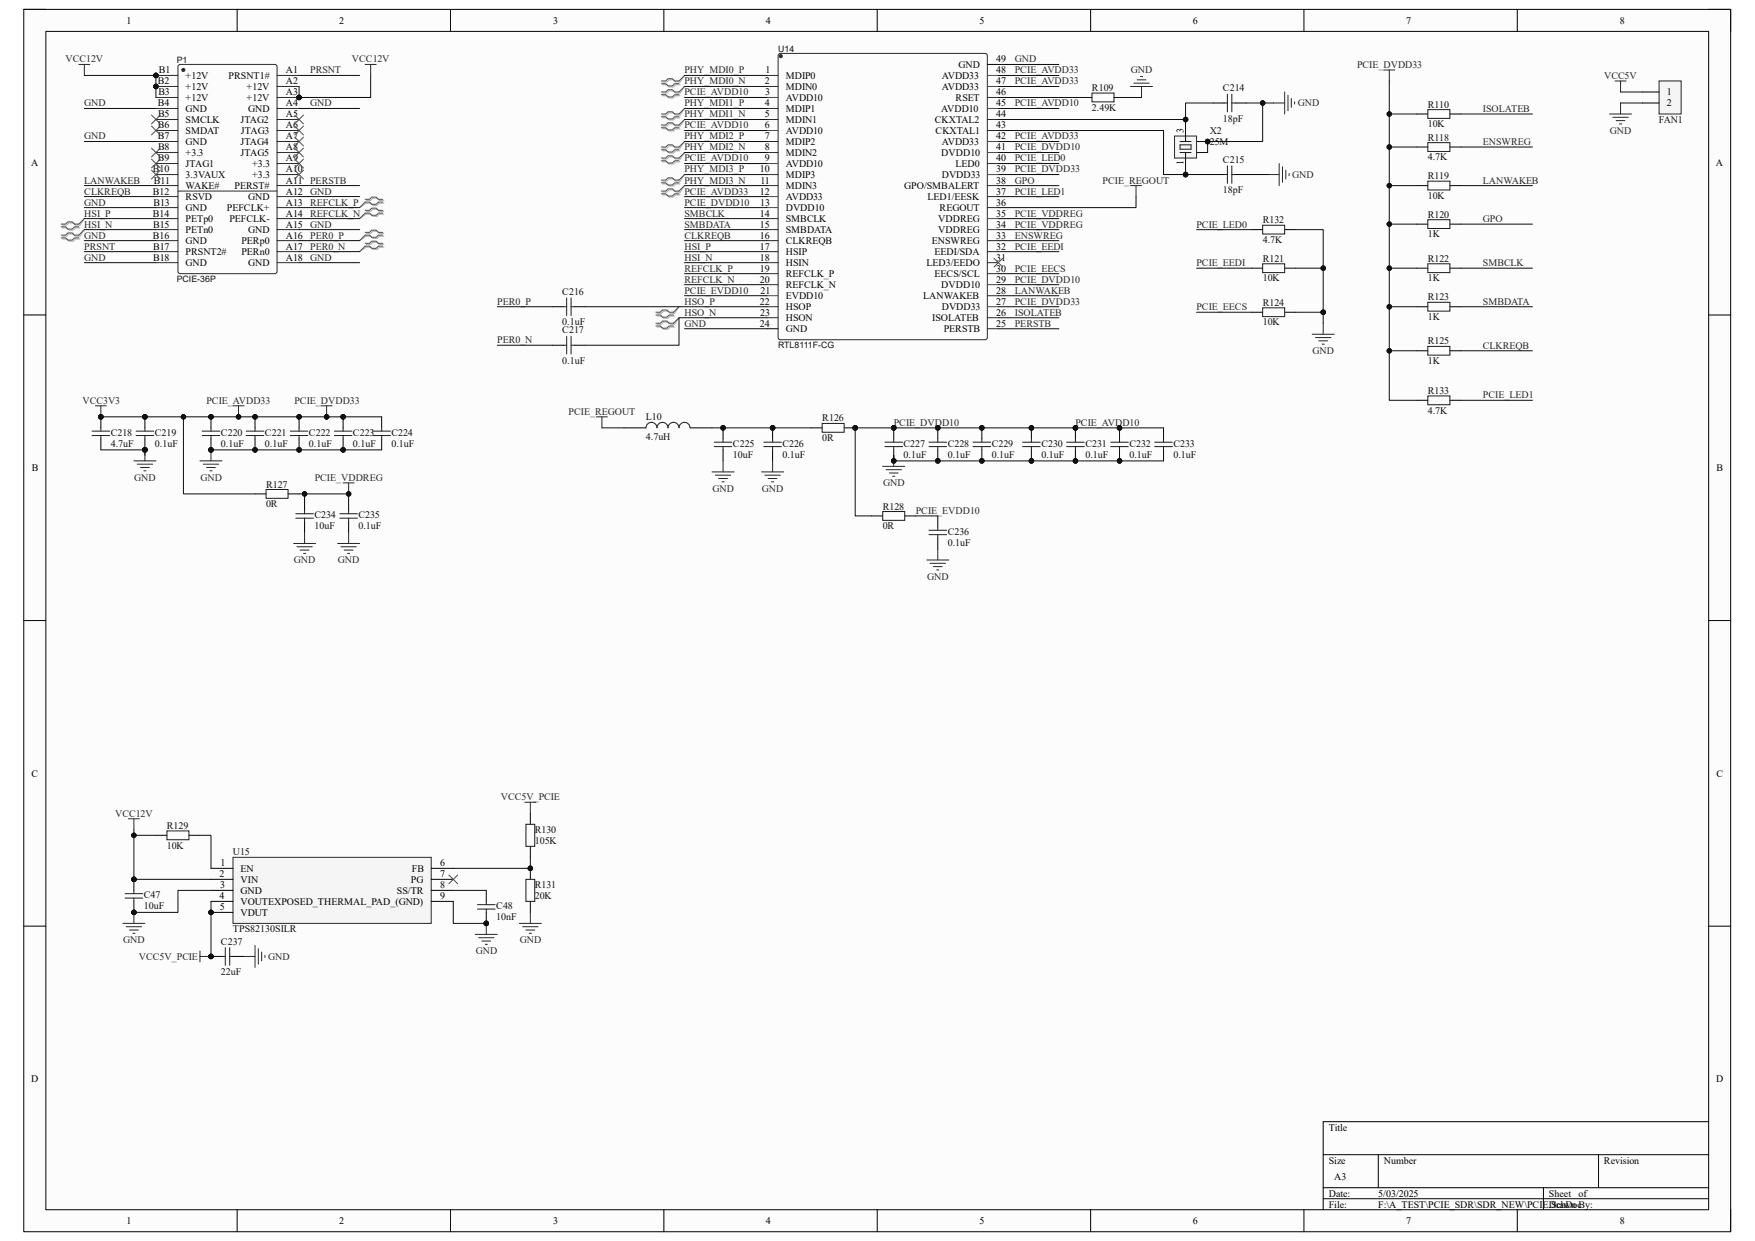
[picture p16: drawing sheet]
<svg xmlns="http://www.w3.org/2000/svg" width="297mm" height="210mm" viewBox="0 0 297 210" stroke-linecap="round" stroke-linejoin="round" font-family="sans-serif">
<defs><g id="words">
<g font-size="1.7">
<text x="21.4" y="4">1</text>
<text x="57.4" y="4">2</text>
<text x="93.6" y="4">3</text>
<text x="129.6" y="4">4</text>
<text x="165.8" y="4">5</text>
<text x="201.8" y="4">6</text>
<text x="238" y="4">7</text>
<text x="274.1" y="4">8</text>
<text x="162.2" y="11.5">GND</text>
<text x="168.6" y="10.5">49</text>
<text x="26.7" y="14.3">B2</text>
<text x="26.7" y="18">B4</text>
<text x="26.8" y="16.1">B3</text>
<text x="26.9" y="12.4">B1</text>
<text x="31.4" y="13.3">+12V</text>
<text x="31.4" y="15.2">+12V</text>
<text x="31.4" y="17.1">+12V</text>
<text x="38.7" y="13.3">PRSNT1#</text>
<text x="41.7" y="17.1">+12V</text>
<text x="41.7" y="15.2">+12V</text>
<text x="48.4" y="18">A4</text>
<text x="48.4" y="16.1">A3</text>
<text x="48.4" y="14.3">A2</text>
<text x="48.4" y="12.4">A1</text>
<text x="129.4" y="14.3">2</text>
<text x="129.4" y="18">4</text>
<text x="129.5" y="16.1">3</text>
<text x="129.5" y="12.4">1</text>
<text x="133" y="13.3">MDIP0</text>
<text x="133" y="15.2">MDIN0</text>
<text x="133" y="17.1">AVDD10</text>
<text x="159.4" y="15.2">AVDD33</text>
<text x="159.4" y="13.3">AVDD33</text>
<text x="161.7" y="17.1">RSET</text>
<text x="168.6" y="18">45</text>
<text x="168.6" y="16.1">46</text>
<text x="168.6" y="14.3">47</text>
<text x="168.6" y="12.4">48</text>
<text x="282.1" y="16.1">1</text>
<text x="282.1" y="18">2</text>
<text x="26.7" y="21.7">B6</text>
<text x="26.7" y="23.6">B7</text>
<text x="26.8" y="19.9">B5</text>
<text x="31.4" y="18.9">GND</text>
<text x="31.4" y="20.8">SMCLK</text>
<text x="31.4" y="22.6">SMDAT</text>
<text x="40.7" y="20.8">JTAG2</text>
<text x="40.8" y="22.6">JTAG3</text>
<text x="42" y="18.9">GND</text>
<text x="48.4" y="23.6">A7</text>
<text x="48.4" y="21.7">A6</text>
<text x="48.4" y="19.9">A5</text>
<text x="129.4" y="21.7">6</text>
<text x="129.4" y="23.6">7</text>
<text x="129.5" y="19.9">5</text>
<text x="133" y="18.9">MDIP1</text>
<text x="133" y="20.8">MDIN1</text>
<text x="133" y="22.6">AVDD10</text>
<text x="158.2" y="20.8">CKXTAL2</text>
<text x="158.3" y="22.6">CKXTAL1</text>
<text x="159.3" y="18.9">AVDD10</text>
<text x="168.6" y="23.6">42</text>
<text x="168.6" y="21.7">43</text>
<text x="168.6" y="19.9">44</text>
<text x="200.3" y="22.4" transform="rotate(-90 200.3 22.4)">3</text>
<text x="5.3" y="28">A</text>
<text x="25.9" y="29.2">B10</text>
<text x="26.7" y="27.3">B9</text>
<text x="26.8" y="25.4">B8</text>
<text x="31.4" y="24.5">GND</text>
<text x="31.4" y="26.4">+3.3</text>
<text x="31.4" y="28.2">JTAG1</text>
<text x="40.7" y="24.5">JTAG4</text>
<text x="40.7" y="26.4">JTAG5</text>
<text x="42.7" y="28.2">+3.3</text>
<text x="48.4" y="29.2">A10</text>
<text x="48.4" y="27.3">A9</text>
<text x="48.4" y="25.4">A8</text>
<text x="128.6" y="29.2">10</text>
<text x="129.4" y="27.3">9</text>
<text x="129.5" y="25.4">8</text>
<text x="133" y="24.5">MDIP2</text>
<text x="133" y="26.4">MDIN2</text>
<text x="133" y="28.2">AVDD10</text>
<text x="159.3" y="26.4">DVDD10</text>
<text x="159.4" y="24.5">AVDD33</text>
<text x="161.7" y="28.2">LED0</text>
<text x="168.6" y="29.2">39</text>
<text x="168.6" y="27.3">40</text>
<text x="168.6" y="25.4">41</text>
<text x="200.3" y="27.9" transform="rotate(-90 200.3 27.9)">1</text>
<text x="290.4" y="28">A</text>
<text x="25.9" y="32.9">B12</text>
<text x="26" y="34.8">B13</text>
<text x="26" y="31.1">B11</text>
<text x="31.4" y="30.1">3.3VAUX</text>
<text x="31.4" y="32">WAKE#</text>
<text x="31.4" y="33.9">RSVD</text>
<text x="31.4" y="35.7">GND</text>
<text x="38.4" y="35.7">PEFCLK+</text>
<text x="39.7" y="32">PERST#</text>
<text x="42" y="33.9">GND</text>
<text x="42.7" y="30.1">+3.3</text>
<text x="48.4" y="34.8">A13</text>
<text x="48.4" y="32.9">A12</text>
<text x="48.4" y="31.1">A11</text>
<text x="128.6" y="32.9">12</text>
<text x="128.7" y="34.8">13</text>
<text x="128.7" y="31.1">11</text>
<text x="133" y="30.1">MDIP3</text>
<text x="133" y="32">MDIN3</text>
<text x="133" y="33.9">AVDD33</text>
<text x="133" y="35.7">DVDD10</text>
<text x="153" y="32">GPO/SMBALERT</text>
<text x="157" y="33.9">LED1/EESK</text>
<text x="159" y="35.7">REGOUT</text>
<text x="159.4" y="30.1">DVDD33</text>
<text x="168.6" y="34.8">36</text>
<text x="168.6" y="32.9">37</text>
<text x="168.6" y="31.1">38</text>
<text x="25.9" y="36.7">B14</text>
<text x="25.9" y="40.4">B16</text>
<text x="25.9" y="38.5">B15</text>
<text x="31.4" y="37.6">PETp0</text>
<text x="31.4" y="39.5">PETn0</text>
<text x="31.4" y="41.3">GND</text>
<text x="38.8" y="37.6">PEFCLK-</text>
<text x="40.9" y="41.3">PERp0</text>
<text x="42" y="39.5">GND</text>
<text x="48.4" y="40.4">A16</text>
<text x="48.4" y="38.5">A15</text>
<text x="48.4" y="36.7">A14</text>
<text x="128.6" y="36.7">14</text>
<text x="128.6" y="40.4">16</text>
<text x="128.6" y="38.5">15</text>
<text x="133" y="37.6">SMBCLK</text>
<text x="133" y="39.5">SMBDATA</text>
<text x="133" y="41.3">CLKREQB</text>
<text x="157.7" y="41.3">ENSWREG</text>
<text x="158.8" y="39.5">VDDREG</text>
<text x="158.8" y="37.6">VDDREG</text>
<text x="168.6" y="40.4">33</text>
<text x="168.6" y="38.5">34</text>
<text x="168.6" y="36.7">35</text>
<text x="25.9" y="42.2">B17</text>
<text x="25.9" y="44.1">B18</text>
<text x="31.4" y="43.2">PRSNT2#</text>
<text x="31.4" y="45">GND</text>
<text x="40.9" y="43.2">PERn0</text>
<text x="42" y="45">GND</text>
<text x="48.4" y="44.1">A18</text>
<text x="48.4" y="42.2">A17</text>
<text x="128.6" y="42.2">17</text>
<text x="128.6" y="46">19</text>
<text x="128.6" y="47.8">20</text>
<text x="128.6" y="44.1">18</text>
<text x="133" y="43.2">HSIP</text>
<text x="133" y="45">HSIN</text>
<text x="133" y="46.9">REFCLK_P</text>
<text x="156.8" y="45">LED3/EEDO</text>
<text x="158.2" y="46.9">EECS/SCL</text>
<text x="158.2" y="43.2">EEDI/SDA</text>
<text x="168.6" y="47.8">29</text>
<text x="168.6" y="46">30</text>
<text x="168.6" y="44.1">31</text>
<text x="168.6" y="42.2">32</text>
<text x="128.6" y="51.6">22</text>
<text x="128.7" y="53.4">23</text>
<text x="128.7" y="49.7">21</text>
<text x="133" y="48.8">REFCLK_N</text>
<text x="133" y="50.6">EVDD10</text>
<text x="133" y="52.5">HSOP</text>
<text x="156.3" y="50.6">LANWAKEB</text>
<text x="159.3" y="48.8">DVDD10</text>
<text x="159.4" y="52.5">DVDD33</text>
<text x="168.6" y="53.4">26</text>
<text x="168.6" y="51.6">27</text>
<text x="168.6" y="49.7">28</text>
<text x="128.6" y="55.3">24</text>
<text x="133" y="54.4">HSON</text>
<text x="133" y="56.2">GND</text>
<text x="157.7" y="54.4">ISOLATEB</text>
<text x="159.7" y="56.2">PERSTB</text>
<text x="168.6" y="55.3">25</text>
<text x="5.4" y="79.8">B</text>
<text x="290.5" y="79.8">B</text>
<text x="5.3" y="131.4">C</text>
<text x="290.5" y="131.4">C</text>
<text x="37.2" y="148.5">2</text>
<text x="37.3" y="146.6">1</text>
<text x="40.7" y="147.5">EN</text>
<text x="40.7" y="149.4">VIN</text>
<text x="69.6" y="149.4">PG</text>
<text x="69.7" y="147.5">FB</text>
<text x="74.5" y="146.6">6</text>
<text x="74.5" y="148.5">7</text>
<text x="37.2" y="152.2">4</text>
<text x="37.2" y="154.1">5</text>
<text x="37.3" y="150.3">3</text>
<text x="40.7" y="151.3">GND</text>
<text x="40.7" y="153.1">VOUTEXPOSED_THERMAL_PAD_(GND)</text>
<text x="40.7" y="155">VDUT</text>
<text x="67.2" y="151.3">SS/TR</text>
<text x="74.5" y="150.3">8</text>
<text x="74.5" y="152.2">9</text>
<text x="5.3" y="183.2">D</text>
<text x="290.4" y="183.2">D</text>
<text x="224.9" y="191.3">Title</text>
<text x="224.9" y="196.9">Size</text>
<text x="234.2" y="196.9">Number</text>
<text x="271.4" y="196.9">Revision</text>
<text x="224.9" y="202.5">Date:</text>
<text x="225.8" y="199.7">A3</text>
<text x="233.3" y="202.5">5/03/2025</text>
<text x="262.1" y="202.5">Sheet</text>
<text x="267.2" y="202.5">of</text>
<text x="21.4" y="207.2">1</text>
<text x="57.4" y="207.2">2</text>
<text x="93.6" y="207.2">3</text>
<text x="129.6" y="207.2">4</text>
<text x="165.8" y="207.2">5</text>
<text x="201.8" y="207.2">6</text>
<text x="224.9" y="204.4">File:</text>
<text x="233.3" y="204.4">F:\A_TEST\PCIE_SDR\SDR_NEW\PCIE.SchDoc</text>
<text x="238" y="207.2">7</text>
<text x="262.1" y="204.4">Drawn By:</text>
<text x="274.1" y="207.2">8</text>
</g>
<g font-size="1.7" fill="#262626">
<text x="11.1" y="10.5">VCC12V</text>
<text x="59.6" y="10.5">VCC12V</text>
<text x="171.7" y="10.5">GND</text>
<text x="229.7" y="11.5">PCIE_DVDD33</text>
<text x="14.3" y="18">GND</text>
<text x="52.5" y="12.4">PRSNT</text>
<text x="52.5" y="18">GND</text>
<text x="115.8" y="12.4">PHY_MDI0_P</text>
<text x="115.8" y="14.3">PHY_MDI0_N</text>
<text x="115.8" y="18">PHY_MDI1_P</text>
<text x="115.8" y="16.1">PCIE_AVDD10</text>
<text x="171.7" y="12.4">PCIE_AVDD33</text>
<text x="171.7" y="14.3">PCIE_AVDD33</text>
<text x="171.7" y="18">PCIE_AVDD10</text>
<text x="191.4" y="12.4">GND</text>
<text x="219.7" y="18">GND</text>
<text x="271.5" y="13.3">VCC5V</text>
<text x="14.3" y="23.6">GND</text>
<text x="115.8" y="19.9">PHY_MDI1_N</text>
<text x="115.8" y="23.6">PHY_MDI2_P</text>
<text x="115.8" y="21.7">PCIE_AVDD10</text>
<text x="171.7" y="23.6">PCIE_AVDD33</text>
<text x="251" y="18.9">ISOLATEB</text>
<text x="272.5" y="22.6">GND</text>
<text x="115.8" y="25.4">PHY_MDI2_N</text>
<text x="115.8" y="29.2">PHY_MDI3_P</text>
<text x="115.8" y="27.3">PCIE_AVDD10</text>
<text x="171.7" y="29.2">PCIE_DVDD33</text>
<text x="171.7" y="25.4">PCIE_DVDD10</text>
<text x="171.7" y="27.3">PCIE_LED0</text>
<text x="251" y="24.5">ENSWREG</text>
<text x="14.3" y="31.1">LANWAKEB</text>
<text x="14.3" y="32.9">CLKREQB</text>
<text x="14.3" y="34.8">GND</text>
<text x="52.5" y="31.1">PERSTB</text>
<text x="52.5" y="34.8">REFCLK_P</text>
<text x="52.5" y="32.9">GND</text>
<text x="115.8" y="32.9">PCIE_AVDD33</text>
<text x="115.8" y="31.1">PHY_MDI3_N</text>
<text x="115.8" y="34.8">PCIE_DVDD10</text>
<text x="171.7" y="31.1">GPO</text>
<text x="171.7" y="32.9">PCIE_LED1</text>
<text x="186.6" y="31.1">PCIE_REGOUT</text>
<text x="218.7" y="30.1">GND</text>
<text x="251" y="31.1">LANWAKEB</text>
<text x="14.3" y="36.7">HSI_P</text>
<text x="14.3" y="38.5">HSI_N</text>
<text x="14.3" y="40.4">GND</text>
<text x="52.5" y="36.7">REFCLK_N</text>
<text x="52.5" y="40.4">PER0_P</text>
<text x="52.5" y="38.5">GND</text>
<text x="115.8" y="36.7">SMBCLK</text>
<text x="115.8" y="38.5">SMBDATA</text>
<text x="115.8" y="40.4">CLKREQB</text>
<text x="171.7" y="40.4">ENSWREG</text>
<text x="171.7" y="38.5">PCIE_VDDREG</text>
<text x="171.7" y="36.7">PCIE_VDDREG</text>
<text x="202.5" y="38.5">PCIE_LED0</text>
<text x="251" y="37.6">GPO</text>
<text x="14.3" y="42.2">PRSNT</text>
<text x="14.3" y="44.1">GND</text>
<text x="52.5" y="42.2">PER0_N</text>
<text x="52.5" y="44.1">GND</text>
<text x="115.8" y="42.2">HSI_P</text>
<text x="115.8" y="44.1">HSI_N</text>
<text x="115.8" y="46">REFCLK_P</text>
<text x="115.8" y="47.8">REFCLK_N</text>
<text x="171.7" y="42.2">PCIE_EEDI</text>
<text x="171.7" y="47.8">PCIE_DVDD10</text>
<text x="171.7" y="46">PCIE_EECS</text>
<text x="202.5" y="45">PCIE_EEDI</text>
<text x="251" y="45">SMBCLK</text>
<text x="84.2" y="51.6">PER0_P</text>
<text x="115.8" y="49.7">PCIE_EVDD10</text>
<text x="115.8" y="53.4">HSO_N</text>
<text x="115.8" y="51.6">HSO_P</text>
<text x="171.7" y="53.4">ISOLATEB</text>
<text x="171.7" y="51.6">PCIE_DVDD33</text>
<text x="171.7" y="49.7">LANWAKEB</text>
<text x="202.5" y="52.5">PCIE_EECS</text>
<text x="251" y="51.6">SMBDATA</text>
<text x="84.2" y="58.1">PER0_N</text>
<text x="115.8" y="55.3">GND</text>
<text x="171.7" y="55.3">PERSTB</text>
<text x="222.1" y="59.9">GND</text>
<text x="251" y="59">CLKREQB</text>
<text x="14" y="68.3">VCC3V3</text>
<text x="34.9" y="68.3">PCIE_AVDD33</text>
<text x="49.8" y="68.3">PCIE_DVDD33</text>
<text x="96.2" y="70.2">PCIE_REGOUT</text>
<text x="251" y="67.4">PCIE_LED1</text>
<text x="151.3" y="72.1">PCIE_DVDD10</text>
<text x="182" y="72.1">PCIE_AVDD10</text>
<text x="22.7" y="81.4">GND</text>
<text x="33.9" y="81.4">GND</text>
<text x="53.3" y="81.4">PCIE_VDDREG</text>
<text x="120.6" y="83.2">GND</text>
<text x="128.9" y="83.2">GND</text>
<text x="149.5" y="82.3">GND</text>
<text x="155" y="87">PCIE_EVDD10</text>
<text x="49.7" y="95.3">GND</text>
<text x="57.2" y="95.3">GND</text>
<text x="156.9" y="98.1">GND</text>
<text x="84.8" y="135.4">VCC5V_PCIE</text>
<text x="19.5" y="138.2">VCC12V</text>
<text x="20.9" y="159.6">GND</text>
<text x="80.5" y="161.5">GND</text>
<text x="88" y="159.6">GND</text>
<text x="23.5" y="162.4">VCC5V_PCIE</text>
<text x="45.4" y="162.4">GND</text>
</g>
<g font-size="1.7" fill="#0e0e0e">
<text x="184.8" y="15.4">R109</text>
<text x="207" y="15.4">C214</text>
<text x="184.8" y="18.8">2.49K</text>
<text x="204.7" y="22.6">X2</text>
<text x="207" y="20.6">18pF</text>
<text x="241.6" y="21.5">10K</text>
<text x="241.6" y="18.2">R110</text>
<text x="241.6" y="23.8">R118</text>
<text x="280.8" y="20.8">FAN1</text>
<text x="204.7" y="24.5">25M</text>
<text x="207" y="27.5">C215</text>
<text x="241.6" y="27.1">4.7K</text>
<text x="207" y="32.7">18pF</text>
<text x="241.6" y="33.7">10K</text>
<text x="241.6" y="30.3">R119</text>
<text x="213.7" y="41.1">4.7K</text>
<text x="213.7" y="37.8">R132</text>
<text x="241.6" y="40.2">1K</text>
<text x="241.6" y="36.8">R120</text>
<text x="213.7" y="47.6">10K</text>
<text x="213.7" y="44.3">R121</text>
<text x="241.6" y="47.6">1K</text>
<text x="241.6" y="44.3">R122</text>
<text x="95.2" y="49.9">C216</text>
<text x="213.7" y="51.7">R124</text>
<text x="241.6" y="50.8">R123</text>
<text x="95.2" y="55.1">0.1uF</text>
<text x="95.2" y="56.4">C217</text>
<text x="213.7" y="55.1">10K</text>
<text x="241.6" y="54.1">1K</text>
<text x="241.6" y="58.3">R125</text>
<text x="95.2" y="61.6">0.1uF</text>
<text x="241.6" y="61.6">1K</text>
<text x="109.3" y="71.1">L10</text>
<text x="139.1" y="71.3">R126</text>
<text x="241.6" y="70">4.7K</text>
<text x="241.6" y="66.6">R133</text>
<text x="18.8" y="75.6">4.7uF</text>
<text x="18.8" y="73.7">C218</text>
<text x="26.2" y="75.6">0.1uF</text>
<text x="26.2" y="73.7">C219</text>
<text x="37.4" y="75.6">0.1uF</text>
<text x="37.4" y="73.7">C220</text>
<text x="44.8" y="75.6">0.1uF</text>
<text x="44.8" y="73.7">C221</text>
<text x="52.3" y="75.6">0.1uF</text>
<text x="52.3" y="73.7">C222</text>
<text x="59.7" y="75.6">0.1uF</text>
<text x="59.7" y="73.7">C223</text>
<text x="66.3" y="75.6">0.1uF</text>
<text x="66.3" y="73.7">C224</text>
<text x="109.3" y="74.5">4.7uH</text>
<text x="124" y="77.5">10uF</text>
<text x="124" y="75.6">C225</text>
<text x="132.4" y="77.5">0.1uF</text>
<text x="132.4" y="75.6">C226</text>
<text x="139.1" y="74.7">0R</text>
<text x="152.9" y="77.5">0.1uF</text>
<text x="152.9" y="75.6">C227</text>
<text x="160.4" y="77.5">0.1uF</text>
<text x="160.4" y="75.6">C228</text>
<text x="167.9" y="77.5">0.1uF</text>
<text x="167.9" y="75.6">C229</text>
<text x="176.2" y="77.5">0.1uF</text>
<text x="176.2" y="75.6">C230</text>
<text x="183.7" y="77.5">0.1uF</text>
<text x="183.7" y="75.6">C231</text>
<text x="191.1" y="77.5">0.1uF</text>
<text x="191.1" y="75.6">C232</text>
<text x="198.6" y="77.5">0.1uF</text>
<text x="198.6" y="75.6">C233</text>
<text x="45" y="82.5">R127</text>
<text x="45" y="85.9">0R</text>
<text x="53.2" y="89.6">10uF</text>
<text x="53.2" y="87.7">C234</text>
<text x="60.7" y="89.6">0.1uF</text>
<text x="60.7" y="87.7">C235</text>
<text x="149.4" y="89.6">0R</text>
<text x="149.4" y="86.2">R128</text>
<text x="160.4" y="92.4">0.1uF</text>
<text x="160.4" y="90.5">C236</text>
<text x="28.2" y="143.6">10K</text>
<text x="28.2" y="140.3">R129</text>
<text x="90.5" y="142.9">105K</text>
<text x="90.5" y="141">R130</text>
<text x="39.4" y="144.7">U15</text>
<text x="24.3" y="153.9">10uF</text>
<text x="24.3" y="152">C47</text>
<text x="84" y="155.7">10nF</text>
<text x="84" y="153.9">C48</text>
<text x="90.5" y="152.2">20K</text>
<text x="90.5" y="150.3">R131</text>
<text x="37.4" y="159.9">C237</text>
<text x="39.4" y="157.8">TPS82130SILR</text>
<text x="37.4" y="165.1">22uF</text>
</g>
<g font-size="1.5" fill="#0e0e0e">
<text x="29.9" y="10.6">P1</text>
<text x="131.7" y="8.7">U14</text>
<text x="29.9" y="47.7">PCIE-36P</text>
<text x="131.7" y="58.9">RTL8111F-CG</text>
</g>
</g></defs>
<path d="M4 1.6h288.9v206.8h-288.9z" fill-rule="evenodd" fill="#fcfcfc"/>
<path d="M4 1.6h288.9v206.8h-288.9z" fill="none" stroke="#000" stroke-width=".17"/>
<path d="M7.8 5.3h281.4v199.4h-281.4z" fill-rule="evenodd" fill="#fcfcfc"/>
<g fill="none" stroke="#000" stroke-width=".17">
<path d="M4 1.6h3.7M7.8 5.3h281.4v199.4h-281.4zM40.1 1.6v3.7M76.2 1.6v3.7M112.3 1.6v3.7M148.5 1.6v3.7M184.6 1.6v3.7M220.7 1.6v3.7M256.8 1.6v3.7M289.2 1.6h3.7v3.7M4 53.3h3.7M289.2 53.3h3.7"/>
<path d="M4 105h3.8M289.2 105h3.7M4 156.7h3.8M289.2 156.7h3.7M223.9 195.4h65.3M233.3 195.4v5.6M270.5 195.4v5.6M289.2 189.8h-65.3v14.9M40.1 204.7v3.7M76.2 204.7v3.7M112.4 204.7v3.7M148.5 204.7v3.7"/>
<path d="M184.6 204.7v3.7M220.7 204.7v3.7M223.9 201h65.3M223.9 202.9h65.3M256.8 204.7v3.7M261.2 201v3.7M292.9 204.7v3.7"/>
</g>
<path d="M280.8 13.7h3.7v5.6h-3.7z" fill-rule="evenodd" fill="#f5f5f5"/>
<path d="M272.4 19.3h3.7M273 19.9h2.6M273.3 13.7h1.9M274.3 13.7v1.9M274.3 17.4v1.9M280.8 13.7h3.7v5.6h-3.7zM273.5 20.4h1.5M274.1 21h.3" fill="none" stroke="#262626" stroke-width=".17"/>
<path d="M278 15.6h2.8M278 17.4h2.8" fill="none" stroke="#000" stroke-width=".17"/>
<circle cx="26.4" cy="12.8" r=".37" fill="#0e0e0e"/>
<circle cx="26.4" cy="12.8" r=".37" fill="none" stroke="#0e0e0e" stroke-width=".17"/>
<circle cx="26.4" cy="14.6" r=".37" fill="#0e0e0e"/>
<circle cx="26.4" cy="14.6" r=".37" fill="none" stroke="#0e0e0e" stroke-width=".17"/>
<circle cx="50.6" cy="16.5" r=".37" fill="#0e0e0e"/>
<circle cx="50.6" cy="16.5" r=".37" fill="none" stroke="#0e0e0e" stroke-width=".17"/>
<path d="M30.3 11l16.2-.1 .3 .2 .1 34.8-.2 .4h-16.2l-.3-.2-.1-34.8z" fill="none" stroke="#292929" stroke-width=".17"/>
<circle cx="31" cy="11.8" r=".26" fill="#292929"/>
<g fill="none" stroke="#292929" stroke-width=".17">
<path d="M26.4 12.8h3.7"/>
<circle cx="31" cy="11.8" r=".26"/>
</g>
<circle cx="26.4" cy="12.8" r=".37" fill="#0e0e0e"/>
<circle cx="26.4" cy="12.8" r=".37" fill="none" stroke="#0e0e0e" stroke-width=".17"/>
<path d="M26.4 14.6h3.7M46.9 44.4h3.7" fill="none" stroke="#292929" stroke-width=".17"/>
<circle cx="26.4" cy="14.6" r=".37" fill="#0e0e0e"/>
<circle cx="26.4" cy="14.6" r=".37" fill="none" stroke="#0e0e0e" stroke-width=".17"/>
<g fill="none" stroke="#292929" stroke-width=".17">
<path d="M26.4 16.5h3.7M26.4 18.4h3.7M46.9 16.5h3.7M46.9 18.4h3.7M26.4 38.9h3.7M26.4 20.2h3.7M26.4 37h3.7M26.4 22.1h3.7M26.4 35.1h3.7M26.4 23.9h3.7M26.4 33.3h3.7M26.4 25.8h3.7"/>
<path d="M26.4 31.4h3.7M26.4 27.7h3.7M26.4 29.5h3.7M46.9 38.9h3.7M46.9 20.2h3.7M46.9 37h3.7M46.9 22.1h3.7M46.9 35.1h3.7M46.9 23.9h3.7M46.9 33.3h3.7M46.9 25.8h3.7M46.9 31.4h3.7"/>
<path d="M46.9 27.7h3.7M46.9 29.5h3.7M26.4 40.7h3.7M46.9 42.6h3.7M46.9 40.7h3.7"/>
</g>
<circle cx="50.6" cy="16.5" r=".37" fill="#0e0e0e"/>
<circle cx="50.6" cy="16.5" r=".37" fill="none" stroke="#0e0e0e" stroke-width=".17"/>
<path d="M46.9 14.6h3.7M46.9 12.8h3.7M131.7 9.2l.4-.2h34.6l.3 .2 .1 47.9-.2 .3-34.8 .1-.4-.2zM26.4 42.6h3.7M26.4 44.4h3.7" fill="none" stroke="#292929" stroke-width=".17"/>
<path d="M30.1 32.3h16.8" fill="none" stroke="#2e2e2e" stroke-width=".17"/>
<g fill="none" stroke="#4c4c4c" stroke-width=".17">
<path d="M25.6 19.5l1.5 1.5M27.1 19.5l-1.5 1.5M10.4 38.4h.7l.4 .4h.7l.4-.4h.7M14.3 37l-1 .9h-.7l-.4-.3h-.7l-.4 .3h-.7M14.3 38.9l-1 .9h-.7l-.4-.4h-.7l-.4 .4h-.7M25.6 21.3l1.5 1.5M25.6 26.9l1.5 1.5M25.6 28.8l1.5 1.5M27.1 21.3l-1.5 1.5M27.1 26.9l-1.5 1.5M27.1 28.8l-1.5 1.5M61.8 33.7h.7l.4-.3h.8l.3 .3h.8"/>
<path d="M61.8 35.6h.7l.4-.4h.8l.3 .4h.8M61.8 39.3h.7l.4-.3h.8l.3 .3h.8M64.8 34.2h-.8l-.3 .4h-.8l-.4-.4h-.7l-.9 .9M64.8 36.1h-.8l-.3 .3h-.8l-.4-.3h-.7l-.9 .9M64.8 39.8h-.8l-.3 .4h-.8l-.4-.4h-.7l-.9 .9M10.4 40.3h.7l.4 .3h.7l.4-.3h.7M61.8 41.2h.7l.4-.4h.8l.3 .4h.8M64.8 41.7h-.8l-.3 .3h-.8l-.4-.3h-.7l-.9 .9"/>
</g>
<path d="M10.5 38.6h.8l.4 .4h.7l.4-.4h.7M14.3 37l-.8 1.1h-.7l-.4-.4h-.7l-.4 .4h-.8M14.3 38.9l-.8 1.1h-.7l-.4-.4h-.7l-.4 .4h-.8M62 33.9h.7l.4-.4h.7l.4 .4h.8M62 35.8h.7l.4-.4h.7l.4 .4h.8M62 39.5h.7l.4-.4h.7l.4 .4h.8M65 34.4h-.8l-.4 .4h-.7l-.4-.4h-.7l-1.1 .7M65 36.2h-.8l-.4 .4h-.7l-.4-.4h-.7l-1.1 .8M65 40h-.8l-.4 .3h-.7l-.4-.3h-.7l-1.1 .7M10.5 40.4h.8l.4 .4h.7l.4-.4h.7M62 41.4h.7l.4-.4h.7l.4 .4h.8M65 41.8h-.8l-.4 .4h-.7l-.4-.4h-.7l-1.1 .8" fill="none" stroke="#aeaeae" stroke-width=".17"/>
<circle cx="132.1" cy="9.5" r=".26" fill="#292929"/>
<g fill="none" stroke="#292929" stroke-width=".17">
<path d="M129.8 12.8h1.9M129.8 14.6h1.9M129.8 18.4h1.9M167.1 16.5h1.9M129.8 20.2h1.9M129.8 24h1.9M129.8 25.8h1.9M129.8 29.5h1.9M129.8 31.4h1.9M129.8 37h1.9M129.8 38.9h1.9M167.1 20.2h1.9"/>
<path d="M167.1 31.4h1.9M167.1 35.1h1.9M167.1 33.3h1.9M167.1 27.7h1.9M167.1 22.1h1.9M129.8 40.7h1.9M129.8 42.6h1.9M129.8 44.4h1.9M129.8 46.3h1.9M129.8 48.2h1.9M129.8 51.9h1.9M129.8 53.8h1.9"/>
<path d="M167.1 40.7h1.9M167.1 42.6h1.9M167.1 44.4h1.9M167.1 46.3h1.9M167.1 53.8h1.9M167.1 55.6h1.9M167.1 50h1.9"/>
<circle cx="132.1" cy="9.5" r=".26"/>
</g>
<g fill="none" stroke="#4c4c4c" stroke-width=".17">
<path d="M129.8 16.5h1.9M167.1 18.4h1.9M167.1 14.6h1.9M167.1 12.8h1.9M129.8 22.1h1.9M129.8 27.7h1.9M129.8 33.3h1.9M129.8 35.1h1.9M167.1 38.9h1.9M167.1 37h1.9M167.1 29.5h1.9M167.1 25.8h1.9"/>
<path d="M167.1 24h1.9M129.8 50h1.9M167.1 51.9h1.9M167.1 48.2h1.9"/>
</g>
<path d="M167.1 10.9h1.9M182.9 16.5h1.9M188.5 16.5h1.9M93.5 51.9h1.8M93.5 58.4h1.8M97.2 51.9h1.9M97.2 58.4h1.9M129.8 55.6h1.9" fill="none" stroke="#000" stroke-width=".17"/>
<path d="M184.8 15.7h3.7v1.5h-3.7zM95.3 51.9h.6M95.3 58.4h.6M95.9 50.4v3M95.9 56.9v3M96.6 50.4v3M96.6 56.9v3M96.6 51.9h.6M96.6 58.4h.6" fill="none" stroke="#1c1c1c" stroke-width=".17"/>
<path d="M191.3 14.6h3.8M191.9 14.1h2.6M192.4 13.5h1.5M193 13h.4M193.2 14.6v1.9M191.3 31.4h1.9M192.3 31.4v1.9" fill="none" stroke="#262626" stroke-width=".17"/>
<circle cx="35.7" cy="76.1" r=".37" fill="#0e0e0e"/>
<circle cx="35.7" cy="76.1" r=".37" fill="none" stroke="#0e0e0e" stroke-width=".17"/>
<circle cx="35.7" cy="70.5" r=".37" fill="#0e0e0e"/>
<circle cx="35.7" cy="70.5" r=".37" fill="none" stroke="#0e0e0e" stroke-width=".17"/>
<path d="M35.7 74.3v1.8" fill="none" stroke="#000" stroke-width=".17"/>
<circle cx="35.7" cy="76.1" r=".37" fill="#0e0e0e"/>
<circle cx="35.7" cy="76.1" r=".37" fill="none" stroke="#0e0e0e" stroke-width=".17"/>
<path d="M35.7 70.5v1.9" fill="none" stroke="#000" stroke-width=".17"/>
<circle cx="35.7" cy="70.5" r=".37" fill="#0e0e0e"/>
<circle cx="35.7" cy="70.5" r=".37" fill="none" stroke="#0e0e0e" stroke-width=".17"/>
<path d="M34.2 73h3M34.2 73.7h3M35.7 72.4v.6M35.7 73.7v.6" fill="none" stroke="#1c1c1c" stroke-width=".17"/>
<circle cx="43.2" cy="76.1" r=".37" fill="#0e0e0e"/>
<circle cx="43.2" cy="76.1" r=".37" fill="none" stroke="#0e0e0e" stroke-width=".17"/>
<circle cx="43.2" cy="70.5" r=".37" fill="#0e0e0e"/>
<circle cx="43.2" cy="70.5" r=".37" fill="none" stroke="#0e0e0e" stroke-width=".17"/>
<path d="M43.2 74.3v1.8" fill="none" stroke="#000" stroke-width=".17"/>
<circle cx="43.2" cy="76.1" r=".37" fill="#0e0e0e"/>
<circle cx="43.2" cy="76.1" r=".37" fill="none" stroke="#0e0e0e" stroke-width=".17"/>
<path d="M43.2 70.5v1.9" fill="none" stroke="#000" stroke-width=".17"/>
<circle cx="43.2" cy="70.5" r=".37" fill="#0e0e0e"/>
<circle cx="43.2" cy="70.5" r=".37" fill="none" stroke="#0e0e0e" stroke-width=".17"/>
<path d="M41.7 73h3M41.7 73.7h3M43.2 72.4v.6M43.2 73.7v.6" fill="none" stroke="#1c1c1c" stroke-width=".17"/>
<circle cx="50.6" cy="76.1" r=".37" fill="#0e0e0e"/>
<circle cx="50.6" cy="76.1" r=".37" fill="none" stroke="#0e0e0e" stroke-width=".17"/>
<circle cx="50.6" cy="70.5" r=".37" fill="#0e0e0e"/>
<circle cx="50.6" cy="70.5" r=".37" fill="none" stroke="#0e0e0e" stroke-width=".17"/>
<path d="M50.6 74.3v1.8" fill="none" stroke="#000" stroke-width=".17"/>
<circle cx="50.6" cy="76.1" r=".37" fill="#0e0e0e"/>
<circle cx="50.6" cy="76.1" r=".37" fill="none" stroke="#0e0e0e" stroke-width=".17"/>
<path d="M50.6 70.5v1.9" fill="none" stroke="#000" stroke-width=".17"/>
<circle cx="50.6" cy="70.5" r=".37" fill="#0e0e0e"/>
<circle cx="50.6" cy="70.5" r=".37" fill="none" stroke="#0e0e0e" stroke-width=".17"/>
<path d="M49.1 73h3M49.1 73.7h3M50.6 72.4v.6M50.6 73.7v.6" fill="none" stroke="#1c1c1c" stroke-width=".17"/>
<circle cx="58.1" cy="76.1" r=".37" fill="#0e0e0e"/>
<circle cx="58.1" cy="76.1" r=".37" fill="none" stroke="#0e0e0e" stroke-width=".17"/>
<circle cx="58.1" cy="70.5" r=".37" fill="#0e0e0e"/>
<circle cx="58.1" cy="70.5" r=".37" fill="none" stroke="#0e0e0e" stroke-width=".17"/>
<path d="M58.1 74.3v1.8" fill="none" stroke="#000" stroke-width=".17"/>
<circle cx="58.1" cy="76.1" r=".37" fill="#0e0e0e"/>
<circle cx="58.1" cy="76.1" r=".37" fill="none" stroke="#0e0e0e" stroke-width=".17"/>
<path d="M58.1 70.5v1.9" fill="none" stroke="#000" stroke-width=".17"/>
<circle cx="58.1" cy="70.5" r=".37" fill="#0e0e0e"/>
<circle cx="58.1" cy="70.5" r=".37" fill="none" stroke="#0e0e0e" stroke-width=".17"/>
<path d="M56.6 73h3M56.6 73.7h3M58.1 72.4v.6M58.1 73.7v.6M63.1 73h3M63.1 73.7h3M64.6 72.4v.6M64.6 73.7v.6" fill="none" stroke="#1c1c1c" stroke-width=".17"/>
<path d="M64.6 70.5v1.9M64.6 74.3v1.8" fill="none" stroke="#000" stroke-width=".17"/>
<circle cx="17.1" cy="70.5" r=".37" fill="#0e0e0e"/>
<circle cx="17.1" cy="70.5" r=".37" fill="none" stroke="#0e0e0e" stroke-width=".17"/>
<path d="M17.1 70.5v1.9M17.1 74.3v1.8" fill="none" stroke="#000" stroke-width=".17"/>
<circle cx="17.1" cy="70.5" r=".37" fill="#0e0e0e"/>
<circle cx="17.1" cy="70.5" r=".37" fill="none" stroke="#0e0e0e" stroke-width=".17"/>
<path d="M15.6 73h3M15.6 73.7h3M17.1 72.4v.6M17.1 73.7v.6" fill="none" stroke="#1c1c1c" stroke-width=".17"/>
<circle cx="24.5" cy="76.1" r=".37" fill="#0e0e0e"/>
<circle cx="24.5" cy="76.1" r=".37" fill="none" stroke="#0e0e0e" stroke-width=".17"/>
<circle cx="24.5" cy="70.5" r=".37" fill="#0e0e0e"/>
<circle cx="24.5" cy="70.5" r=".37" fill="none" stroke="#0e0e0e" stroke-width=".17"/>
<path d="M24.5 74.3v1.8" fill="none" stroke="#000" stroke-width=".17"/>
<circle cx="24.5" cy="76.1" r=".37" fill="#0e0e0e"/>
<circle cx="24.5" cy="76.1" r=".37" fill="none" stroke="#0e0e0e" stroke-width=".17"/>
<path d="M24.5 70.5v1.9" fill="none" stroke="#000" stroke-width=".17"/>
<circle cx="24.5" cy="70.5" r=".37" fill="#0e0e0e"/>
<circle cx="24.5" cy="70.5" r=".37" fill="none" stroke="#0e0e0e" stroke-width=".17"/>
<path d="M23 73h3M23 73.7h3M24.5 72.4v.6M24.5 73.7v.6" fill="none" stroke="#1c1c1c" stroke-width=".17"/>
<path d="M33.8 78h3.8M34.4 78.6h2.6M35 79.1h1.5M35.5 79.7h.4M35.7 76.1v1.9" fill="none" stroke="#262626" stroke-width=".17"/>
<circle cx="35.7" cy="76.1" r=".37" fill="#0e0e0e"/>
<circle cx="35.7" cy="76.1" r=".37" fill="none" stroke="#0e0e0e" stroke-width=".17"/>
<path d="M22.7 78h3.7M23.2 78.6h2.6M23.8 79.1h1.5M24.3 79.7h.4M24.5 76.1v1.9" fill="none" stroke="#262626" stroke-width=".17"/>
<circle cx="24.5" cy="76.1" r=".37" fill="#0e0e0e"/>
<circle cx="24.5" cy="76.1" r=".37" fill="none" stroke="#0e0e0e" stroke-width=".17"/>
<path d="M39.4 68.7h1.9M40.4 68.7v1.8" fill="none" stroke="#262626" stroke-width=".17"/>
<circle cx="40.4" cy="70.5" r=".37" fill="#0e0e0e"/>
<circle cx="40.4" cy="70.5" r=".37" fill="none" stroke="#0e0e0e" stroke-width=".17"/>
<path d="M54.3 68.7h1.9M55.3 68.7v1.8" fill="none" stroke="#262626" stroke-width=".17"/>
<circle cx="55.3" cy="70.5" r=".37" fill="#0e0e0e"/>
<circle cx="55.3" cy="70.5" r=".37" fill="none" stroke="#0e0e0e" stroke-width=".17"/>
<path d="M43.2 83.6h1.8M48.7 83.6h1.9M51.5 84.5v1.9M51.5 88.2v1.9M59 84.5v1.9M59 88.2v1.9" fill="none" stroke="#000" stroke-width=".17"/>
<path d="M45 82.8h3.7v1.5h-3.7zM50.1 86.9h2.9M50.1 87.7h2.9M51.5 86.4v.5M51.5 87.7v.5M57.5 86.9h3M57.5 87.7h3M59 86.4v.5M59 87.7v.5" fill="none" stroke="#1c1c1c" stroke-width=".17"/>
<path d="M49.7 92h3.7M50.2 92.5h2.7M50.8 93.1h1.5M51.4 93.7h.3M51.5 90.1v1.9M57.1 92h3.8M57.7 92.5h2.6M58.1 81.7h1.8M58.3 93.1h1.4M58.8 93.7h.4M59 81.7v1.9M59 90.1v1.9" fill="none" stroke="#262626" stroke-width=".17"/>
<circle cx="59" cy="83.6" r=".37" fill="#0e0e0e"/>
<circle cx="59" cy="83.6" r=".37" fill="none" stroke="#0e0e0e" stroke-width=".17"/>
<g fill="none" stroke="#000" stroke-width=".17">
<path d="M205.3 17.4h1.9M209 17.4h1.9M239.8 19.3h1.8M245.4 19.3h1.8M205.3 29.5h1.9M209 29.5h1.9M239.8 24.9h1.8M239.8 31.4h1.8M239.8 37.9h1.8M245.4 24.9h1.8M245.4 31.4h1.8M245.4 37.9h1.8"/>
<path d="M211.8 45.4h1.9M211.8 52.8h1.9M217.4 45.4h1.9M217.4 52.8h1.9M239.8 45.4h1.8M239.8 51.9h1.8M239.8 59.4h1.8M245.4 45.4h1.8M245.4 51.9h1.8M245.4 59.4h1.8M105.6 72.4h3.7M116.8 72.4h3.7"/>
</g>
<g fill="none" stroke="#1c1c1c" stroke-width=".17">
<path d="M207.2 17.4h.5M207.7 15.9v3M208.5 15.9v3M208.5 17.4h.5M241.6 18.6h3.8v1.4h-3.8zM207.2 29.5h.5M207.7 28.1v2.9M208.5 28.1v2.9M208.5 29.5h.5M241.6 24.1h3.8v1.5h-3.8zM241.6 30.7h3.8v1.5h-3.8zM241.6 37.2h3.8v1.5h-3.8z"/>
<path d="M213.7 44.6h3.7v1.5h-3.7zM213.7 52.1h3.7v1.5h-3.7zM241.6 44.6h3.8v1.5h-3.8zM241.6 51.2h3.8v1.5h-3.8zM241.6 58.6h3.8v1.5h-3.8zM109.3 72.4a.93 .93 0 0 1 1-.9 .93 .93 0 0 1 .9 .9 .93 .93 0 0 1 .9-.9 .93 .93 0 0 1 .9 .9 .93 .93 0 0 1 1-.9 .93 .93 0 0 1 .9 .9 .93 .93 0 0 1 .9-.9 .93 .93 0 0 1 1 .9"/>
</g>
<g fill="none" stroke="#262626" stroke-width=".17">
<path d="M215.6 17.4h1.8M217.4 15.6v3.7M218 16.1v2.6M218.5 16.7v1.5M219.1 17.2v.4M234.2 11.8h1.9M235.1 11.8v1.9M214.6 29.5h1.9M216.5 27.7v3.7M217 28.2v2.7M217.6 28.8v1.5M218.2 29.4v.3"/>
<path d="M222.1 56.6h3.7M222.6 57.1h2.6M223.2 57.7h1.5M223.8 58.2h.3M223.9 54.7v1.9M100.9 70.5h1.9M101.9 70.5v1.9"/>
</g>
<circle cx="122.4" cy="72.4" r=".37" fill="#0e0e0e"/>
<circle cx="122.4" cy="72.4" r=".37" fill="none" stroke="#0e0e0e" stroke-width=".17"/>
<path d="M122.4 72.4v1.9M122.4 76.1v1.9" fill="none" stroke="#000" stroke-width=".17"/>
<circle cx="122.4" cy="72.4" r=".37" fill="#0e0e0e"/>
<circle cx="122.4" cy="72.4" r=".37" fill="none" stroke="#0e0e0e" stroke-width=".17"/>
<path d="M120.9 74.8h3M120.9 75.6h3M122.4 74.3v.5M122.4 75.6v.5" fill="none" stroke="#1c1c1c" stroke-width=".17"/>
<circle cx="130.8" cy="72.4" r=".37" fill="#0e0e0e"/>
<circle cx="130.8" cy="72.4" r=".37" fill="none" stroke="#0e0e0e" stroke-width=".17"/>
<path d="M130.8 72.4v1.9M130.8 76.1v1.9" fill="none" stroke="#000" stroke-width=".17"/>
<circle cx="130.8" cy="72.4" r=".37" fill="#0e0e0e"/>
<circle cx="130.8" cy="72.4" r=".37" fill="none" stroke="#0e0e0e" stroke-width=".17"/>
<path d="M129.3 74.8h2.9M129.3 75.6h2.9M130.8 74.3v.5M130.8 75.6v.5" fill="none" stroke="#1c1c1c" stroke-width=".17"/>
<path d="M120.5 79.9h3.7M122.4 78v1.9M128.9 79.9h3.7M130.8 78v1.9M121.1 80.4h2.6M121.6 81h1.5M122.2 81.5h.4M129.5 80.4h2.6M130 81h1.5M130.6 81.5h.3" fill="none" stroke="#262626" stroke-width=".17"/>
<circle cx="144.7" cy="72.4" r=".37" fill="#0e0e0e"/>
<circle cx="144.7" cy="72.4" r=".37" fill="none" stroke="#0e0e0e" stroke-width=".17"/>
<path d="M142.9 72.4h1.8" fill="none" stroke="#000" stroke-width=".17"/>
<circle cx="144.7" cy="72.4" r=".37" fill="#0e0e0e"/>
<circle cx="144.7" cy="72.4" r=".37" fill="none" stroke="#0e0e0e" stroke-width=".17"/>
<path d="M137.3 72.4h1.8M147.5 87.3h1.9M153.1 87.3h1.9M158.7 87.3v1.9M158.7 91v1.9" fill="none" stroke="#000" stroke-width=".17"/>
<path d="M139.1 71.7h3.8v1.5h-3.8zM149.4 86.6h3.7v1.5h-3.7zM157.2 89.7h3M157.2 90.5h3M158.7 89.2v.5M158.7 90.5v.5" fill="none" stroke="#1c1c1c" stroke-width=".17"/>
<path d="M156.8 94.8h3.8M157.4 95.3h2.6M158 95.9h1.5M158.5 96.4h.4M158.7 92.9v1.9" fill="none" stroke="#262626" stroke-width=".17"/>
<circle cx="151.3" cy="78" r=".37" fill="#0e0e0e"/>
<circle cx="151.3" cy="78" r=".37" fill="none" stroke="#0e0e0e" stroke-width=".17"/>
<circle cx="151.3" cy="72.4" r=".37" fill="#0e0e0e"/>
<circle cx="151.3" cy="72.4" r=".37" fill="none" stroke="#0e0e0e" stroke-width=".17"/>
<path d="M151.3 76.1v1.9" fill="none" stroke="#000" stroke-width=".17"/>
<circle cx="151.3" cy="78" r=".37" fill="#0e0e0e"/>
<circle cx="151.3" cy="78" r=".37" fill="none" stroke="#0e0e0e" stroke-width=".17"/>
<path d="M151.3 72.4v1.9" fill="none" stroke="#000" stroke-width=".17"/>
<circle cx="151.3" cy="72.4" r=".37" fill="#0e0e0e"/>
<circle cx="151.3" cy="72.4" r=".37" fill="none" stroke="#0e0e0e" stroke-width=".17"/>
<path d="M149.8 74.8h2.9M149.8 75.6h2.9M151.3 74.3v.5M151.3 75.6v.5" fill="none" stroke="#1c1c1c" stroke-width=".17"/>
<circle cx="158.7" cy="78" r=".37" fill="#0e0e0e"/>
<circle cx="158.7" cy="78" r=".37" fill="none" stroke="#0e0e0e" stroke-width=".17"/>
<circle cx="158.7" cy="72.4" r=".37" fill="#0e0e0e"/>
<circle cx="158.7" cy="72.4" r=".37" fill="none" stroke="#0e0e0e" stroke-width=".17"/>
<path d="M158.7 76.1v1.9" fill="none" stroke="#000" stroke-width=".17"/>
<circle cx="158.7" cy="78" r=".37" fill="#0e0e0e"/>
<circle cx="158.7" cy="78" r=".37" fill="none" stroke="#0e0e0e" stroke-width=".17"/>
<path d="M158.7 72.4v1.9" fill="none" stroke="#000" stroke-width=".17"/>
<circle cx="158.7" cy="72.4" r=".37" fill="#0e0e0e"/>
<circle cx="158.7" cy="72.4" r=".37" fill="none" stroke="#0e0e0e" stroke-width=".17"/>
<path d="M157.2 74.8h3M157.2 75.6h3M158.7 74.3v.5M158.7 75.6v.5" fill="none" stroke="#1c1c1c" stroke-width=".17"/>
<circle cx="166.2" cy="78" r=".37" fill="#0e0e0e"/>
<circle cx="166.2" cy="78" r=".37" fill="none" stroke="#0e0e0e" stroke-width=".17"/>
<circle cx="166.2" cy="72.4" r=".37" fill="#0e0e0e"/>
<circle cx="166.2" cy="72.4" r=".37" fill="none" stroke="#0e0e0e" stroke-width=".17"/>
<path d="M166.2 76.1v1.9" fill="none" stroke="#000" stroke-width=".17"/>
<circle cx="166.2" cy="78" r=".37" fill="#0e0e0e"/>
<circle cx="166.2" cy="78" r=".37" fill="none" stroke="#0e0e0e" stroke-width=".17"/>
<path d="M166.2 72.4v1.9" fill="none" stroke="#000" stroke-width=".17"/>
<circle cx="166.2" cy="72.4" r=".37" fill="#0e0e0e"/>
<circle cx="166.2" cy="72.4" r=".37" fill="none" stroke="#0e0e0e" stroke-width=".17"/>
<path d="M164.7 74.8h3M164.7 75.6h3M166.2 74.3v.5M166.2 75.6v.5" fill="none" stroke="#1c1c1c" stroke-width=".17"/>
<circle cx="174.6" cy="78" r=".37" fill="#0e0e0e"/>
<circle cx="174.6" cy="78" r=".37" fill="none" stroke="#0e0e0e" stroke-width=".17"/>
<circle cx="174.6" cy="72.4" r=".37" fill="#0e0e0e"/>
<circle cx="174.6" cy="72.4" r=".37" fill="none" stroke="#0e0e0e" stroke-width=".17"/>
<path d="M174.6 76.1v1.9" fill="none" stroke="#000" stroke-width=".17"/>
<circle cx="174.6" cy="78" r=".37" fill="#0e0e0e"/>
<circle cx="174.6" cy="78" r=".37" fill="none" stroke="#0e0e0e" stroke-width=".17"/>
<path d="M174.6 72.4v1.9" fill="none" stroke="#000" stroke-width=".17"/>
<circle cx="174.6" cy="72.4" r=".37" fill="#0e0e0e"/>
<circle cx="174.6" cy="72.4" r=".37" fill="none" stroke="#0e0e0e" stroke-width=".17"/>
<path d="M173.1 74.8h2.9M173.1 75.6h2.9M174.6 74.3v.5M174.6 75.6v.5" fill="none" stroke="#1c1c1c" stroke-width=".17"/>
<circle cx="182" cy="78" r=".37" fill="#0e0e0e"/>
<circle cx="182" cy="78" r=".37" fill="none" stroke="#0e0e0e" stroke-width=".17"/>
<circle cx="182" cy="72.4" r=".37" fill="#0e0e0e"/>
<circle cx="182" cy="72.4" r=".37" fill="none" stroke="#0e0e0e" stroke-width=".17"/>
<path d="M182 76.1v1.9" fill="none" stroke="#000" stroke-width=".17"/>
<circle cx="182" cy="78" r=".37" fill="#0e0e0e"/>
<circle cx="182" cy="78" r=".37" fill="none" stroke="#0e0e0e" stroke-width=".17"/>
<path d="M182 72.4v1.9" fill="none" stroke="#000" stroke-width=".17"/>
<circle cx="182" cy="72.4" r=".37" fill="#0e0e0e"/>
<circle cx="182" cy="72.4" r=".37" fill="none" stroke="#0e0e0e" stroke-width=".17"/>
<path d="M180.5 74.8h3M180.5 75.6h3M182 74.3v.5M182 75.6v.5" fill="none" stroke="#1c1c1c" stroke-width=".17"/>
<circle cx="189.5" cy="78" r=".37" fill="#0e0e0e"/>
<circle cx="189.5" cy="78" r=".37" fill="none" stroke="#0e0e0e" stroke-width=".17"/>
<circle cx="189.5" cy="72.4" r=".37" fill="#0e0e0e"/>
<circle cx="189.5" cy="72.4" r=".37" fill="none" stroke="#0e0e0e" stroke-width=".17"/>
<path d="M189.5 76.1v1.9" fill="none" stroke="#000" stroke-width=".17"/>
<circle cx="189.5" cy="78" r=".37" fill="#0e0e0e"/>
<circle cx="189.5" cy="78" r=".37" fill="none" stroke="#0e0e0e" stroke-width=".17"/>
<path d="M189.5 72.4v1.9" fill="none" stroke="#000" stroke-width=".17"/>
<circle cx="189.5" cy="72.4" r=".37" fill="#0e0e0e"/>
<circle cx="189.5" cy="72.4" r=".37" fill="none" stroke="#0e0e0e" stroke-width=".17"/>
<path d="M188 74.8h3M188 75.6h3M189.5 74.3v.5M189.5 75.6v.5M195.4 74.8h3M195.4 75.6h3M196.9 74.3v.5M196.9 75.6v.5" fill="none" stroke="#1c1c1c" stroke-width=".17"/>
<path d="M196.9 72.4v1.9M196.9 76.1v1.9" fill="none" stroke="#000" stroke-width=".17"/>
<path d="M149.4 78.9h3.7M149.9 79.5h2.7M151.3 77.1v1.8M150.5 80h1.5M151.1 80.6h.3" fill="none" stroke="#262626" stroke-width=".17"/>
<circle cx="151.3" cy="72.4" r=".37" fill="#0e0e0e"/>
<circle cx="151.3" cy="72.4" r=".37" fill="none" stroke="#0e0e0e" stroke-width=".17"/>
<circle cx="182" cy="72.4" r=".37" fill="#0e0e0e"/>
<g fill="none" stroke="#0e0e0e" stroke-width=".17">
<path d="M14.3 18.4h12.1M50.6 12.8h10.3M50.6 18.4h10.3M115.8 12.8h14M115.8 18.4h14M115.8 16.5h14M115.8 14.6h14M169 12.8h10.2M169 18.4h10.2M169 16.5h13.9M169 14.6h10.2M169 10.9h10.2"/>
<path d="M190.4 16.5h2.8M274.3 15.6h3.7M274.3 17.4h3.7M14.3 23.9h12.1M50.6 31.4h10.3M50.6 33.3h10.3M50.6 35.1h10.3M50.6 37h10.3M50.6 38.9h10.3M115.8 31.4h14M115.8 33.3h14M115.8 35.1h14"/>
<path d="M115.8 37h14M115.8 38.9h14M115.8 24h14M115.8 20.2h14M115.8 25.8h14M115.8 29.5h14M115.8 22.1h14M115.8 27.7h14M169 31.4h10.2M169 37h10.2M169 24h10.2M169 25.8h10.2"/>
<path d="M169 29.5h10.2M169 38.9h10.2M192.3 33.3v1.8h-23.3M50.6 40.7h10.3M50.6 42.6h10.3M50.6 44.4h10.3M84.2 51.9h9.3M84.2 58.4h9.3M99.1 51.9h30.7M115.8 42.6h14M115.8 44.4h14M115.8 40.7h14"/>
<path d="M115.8 46.3h14M115.8 48.2h14M115.8 50h14M115.8 55.6h14M129.8 53.8h-14.9v4.6h-15.8M169 42.6h10.2M169 40.7h10.2M169 46.3h10.2M169 48.2h10.2M169 50h10.2M169 51.9h10.2M169 55.6h10.2"/>
<path d="M169 53.8h10.2M17.1 70.5h7.4"/>
<circle cx="182" cy="72.4" r=".37"/>
</g>
<g fill="none" stroke="#aeaeae" stroke-width=".17">
<path d="M112.1 14.4h.8l.3 .3h.8l.4-.3h.7M112.1 16.2h.8l.3 .4h.8l.4-.4h.7M112.1 19.9h.8l.3 .4h.8l.4-.4h.7M115.8 12.8l-.7 1.1h-.7l-.4-.4h-.8l-.3 .4h-.8M115.8 14.6l-.7 1.1h-.7l-.4-.3h-.8l-.3 .3h-.8M115.8 18.4l-.7 1.1h-.7l-.4-.4h-.8l-.3 .4h-.8M112.1 21.8h.8l.3 .4h.8l.4-.4h.7M112.1 25.5h.8l.3 .4h.8l.4-.4h.7M112.1 27.4h.8l.3 .4h.8l.4-.4h.7M112.1 31.1h.8l.3 .4h.8l.4-.4h.7M112.1 33h.8l.3 .4h.8l.4-.4h.7M115.8 20.2l-.7 1.1h-.7l-.4-.3h-.8l-.3 .3h-.8"/>
<path d="M115.8 24l-.7 1.1h-.7l-.4-.4h-.8l-.3 .4h-.8M115.8 25.8l-.7 1.1h-.7l-.4-.3h-.8l-.3 .3h-.8M115.8 29.5l-.7 1.2h-.7l-.4-.4h-.8l-.3 .4h-.8M115.8 31.4l-.7 1.1h-.7l-.4-.3h-.8l-.3 .3h-.8M111.2 55.4h.7l.4 .3h.7l.4-.3h.8M111.2 53.5h.7l.4 .4h.7l.4-.4h.8M114.9 53.8l-.7 1.1h-.8l-.4-.4h-.7l-.4 .4h-.7M114.9 51.9l-.7 1.1h-.8l-.4-.3h-.7l-.4 .3h-.7"/>
</g>
<g fill="none" stroke="#4c4c4c" stroke-width=".17">
<path d="M49.9 19.5l1.5 1.5M51.4 19.5l-1.5 1.5M111.9 14.2h.8l.3 .3h.8l.4-.3h.7M111.9 16h.8l.3 .4h.8l.4-.4h.7M111.9 19.8h.8l.3 .3h.8l.4-.3h.7M115.8 12.8l-.9 .9h-.7l-.4-.4h-.8l-.3 .4h-.8M115.8 14.6l-.9 1h-.7l-.4-.4h-.8l-.3 .4h-.8M115.8 18.4l-.9 .9h-.7l-.4-.4h-.8l-.3 .4h-.8M25.6 25.1l1.5 1.5M27.1 25.1l-1.5 1.5M49.9 26.9l1.5 1.5M49.9 28.8l1.5 1.5"/>
<path d="M49.9 21.3l1.5 1.5M49.9 23.2l1.5 1.5M49.9 25.1l1.5 1.5M51.4 26.9l-1.5 1.5M51.4 28.8l-1.5 1.5M51.4 21.3l-1.5 1.5M51.4 23.2l-1.5 1.5M51.4 25.1l-1.5 1.5M111.9 21.6h.8l.3 .4h.8l.4-.4h.7M111.9 25.3h.8l.3 .4h.8l.4-.4h.7M111.9 27.2h.8l.3 .4h.8l.4-.4h.7M111.9 30.9h.8l.3 .4h.8l.4-.4h.7"/>
<path d="M111.9 32.8h.8l.3 .4h.8l.4-.4h.7M115.8 20.2l-.9 1h-.7l-.4-.4h-.8l-.3 .4h-.8M115.8 24l-.9 .9h-.7l-.4-.4h-.8l-.3 .4h-.8M115.8 25.8l-.9 .9h-.7l-.4-.3h-.8l-.3 .3h-.8M115.8 29.5l-.9 1h-.7l-.4-.4h-.8l-.3 .4h-.8M115.8 31.4l-.9 .9h-.7l-.4-.3h-.8l-.3 .3h-.8M111 55.2h.7l.4 .3h.8l.3-.3h.8M111 53.3h.7l.4 .4h.8l.3-.4h.8M114.9 53.8l-.9 .9h-.8l-.3-.4h-.8l-.4 .4h-.7M114.9 51.9l-.9 .9h-.8l-.3-.3h-.8l-.4 .3h-.7"/>
</g>
<path d="M13.3 10.9h1.9M14.3 10.9v1.9" fill="none" stroke="#262626" stroke-width=".17"/>
<circle cx="24.5" cy="70.5" r=".37" fill="#0e0e0e"/>
<circle cx="24.5" cy="70.5" r=".37" fill="none" stroke="#0e0e0e" stroke-width=".17"/>
<circle cx="17.1" cy="70.5" r=".37" fill="#0e0e0e"/>
<g fill="none" stroke="#0e0e0e" stroke-width=".17">
<path d="M17.1 76.1h7.4"/>
<circle cx="17.1" cy="70.5" r=".37"/>
</g>
<circle cx="24.5" cy="76.1" r=".37" fill="#0e0e0e"/>
<g fill="none" stroke="#0e0e0e" stroke-width=".17">
<path d="M24.5 76.1v1"/>
<circle cx="24.5" cy="76.1" r=".37"/>
</g>
<circle cx="24.5" cy="76.1" r=".37" fill="#0e0e0e"/>
<g fill="none" stroke="#0e0e0e" stroke-width=".17">
<path d="M35.7 76.1h28.9"/>
<circle cx="24.5" cy="76.1" r=".37"/>
</g>
<circle cx="35.7" cy="76.1" r=".37" fill="#0e0e0e"/>
<circle cx="35.7" cy="76.1" r=".37" fill="none" stroke="#0e0e0e" stroke-width=".17"/>
<circle cx="43.2" cy="76.1" r=".37" fill="#0e0e0e"/>
<circle cx="43.2" cy="76.1" r=".37" fill="none" stroke="#0e0e0e" stroke-width=".17"/>
<circle cx="50.6" cy="76.1" r=".37" fill="#0e0e0e"/>
<circle cx="50.6" cy="76.1" r=".37" fill="none" stroke="#0e0e0e" stroke-width=".17"/>
<circle cx="58.1" cy="76.1" r=".37" fill="#0e0e0e"/>
<g fill="none" stroke="#0e0e0e" stroke-width=".17">
<path d="M55.3 70.5h9.3"/>
<circle cx="58.1" cy="76.1" r=".37"/>
</g>
<circle cx="55.3" cy="70.5" r=".37" fill="#0e0e0e"/>
<circle cx="55.3" cy="70.5" r=".37" fill="none" stroke="#0e0e0e" stroke-width=".17"/>
<circle cx="58.1" cy="70.5" r=".37" fill="#0e0e0e"/>
<g fill="none" stroke="#0e0e0e" stroke-width=".17">
<path d="M31 70.5v13.1h12.2"/>
<circle cx="58.1" cy="70.5" r=".37"/>
</g>
<circle cx="31" cy="70.5" r=".37" fill="#0e0e0e"/>
<g fill="none" stroke="#0e0e0e" stroke-width=".17">
<path d="M50.6 83.6h.9v.9"/>
<circle cx="31" cy="70.5" r=".37"/>
</g>
<circle cx="51.5" cy="83.6" r=".37" fill="#0e0e0e"/>
<g fill="none" stroke="#0e0e0e" stroke-width=".17">
<path d="M51.5 83.6h7.5v.9"/>
<circle cx="51.5" cy="83.6" r=".37"/>
</g>
<circle cx="59" cy="83.6" r=".37" fill="#0e0e0e"/>
<circle cx="59" cy="83.6" r=".37" fill="none" stroke="#0e0e0e" stroke-width=".17"/>
<circle cx="51.5" cy="83.6" r=".37" fill="#0e0e0e"/>
<g fill="none" stroke="#0e0e0e" stroke-width=".17">
<path d="M235.1 19.3h4.7M247.2 19.3h12.1M210.9 29.5h3.7M247.2 24.9h12.1M247.2 31.4h12.1M247.2 37.9h12.1M247.2 45.4h12.1M247.2 51.9h12.1"/>
<circle cx="51.5" cy="83.6" r=".37"/>
</g>
<circle cx="235.1" cy="19.3" r=".37" fill="#0e0e0e"/>
<g fill="none" stroke="#0e0e0e" stroke-width=".17">
<path d="M235.1 24.9h4.7"/>
<circle cx="235.1" cy="19.3" r=".37"/>
</g>
<circle cx="235.1" cy="24.9" r=".37" fill="#0e0e0e"/>
<g fill="none" stroke="#0e0e0e" stroke-width=".17">
<path d="M235.1 31.4h4.7"/>
<circle cx="235.1" cy="24.9" r=".37"/>
</g>
<circle cx="235.1" cy="31.4" r=".37" fill="#0e0e0e"/>
<g fill="none" stroke="#0e0e0e" stroke-width=".17">
<path d="M235.1 37.9h4.7"/>
<circle cx="235.1" cy="31.4" r=".37"/>
</g>
<circle cx="235.1" cy="37.9" r=".37" fill="#0e0e0e"/>
<g fill="none" stroke="#0e0e0e" stroke-width=".17">
<path d="M235.1 45.4h4.7"/>
<circle cx="235.1" cy="37.9" r=".37"/>
</g>
<circle cx="235.1" cy="45.4" r=".37" fill="#0e0e0e"/>
<g fill="none" stroke="#0e0e0e" stroke-width=".17">
<path d="M235.1 51.9v7.5h4.7"/>
<circle cx="235.1" cy="45.4" r=".37"/>
</g>
<circle cx="235.1" cy="59.4" r=".37" fill="#0e0e0e"/>
<circle cx="235.1" cy="59.4" r=".37" fill="none" stroke="#0e0e0e" stroke-width=".17"/>
<circle cx="235.1" cy="51.9" r=".37" fill="#0e0e0e"/>
<g fill="none" stroke="#0e0e0e" stroke-width=".17">
<path d="M219.3 45.4h4.6v7.4M247.2 59.4h12.1"/>
<circle cx="235.1" cy="51.9" r=".37"/>
</g>
<circle cx="223.9" cy="52.8" r=".37" fill="#0e0e0e"/>
<circle cx="223.9" cy="52.8" r=".37" fill="none" stroke="#0e0e0e" stroke-width=".17"/>
<circle cx="223.9" cy="45.4" r=".37" fill="#0e0e0e"/>
<g fill="none" stroke="#0e0e0e" stroke-width=".17">
<path d="M202.5 45.4h9.3M202.5 52.8h9.3M101.9 72.4h3.7M120.5 72.4h10.3"/>
<circle cx="223.9" cy="45.4" r=".37"/>
</g>
<circle cx="122.4" cy="72.4" r=".37" fill="#0e0e0e"/>
<circle cx="122.4" cy="72.4" r=".37" fill="none" stroke="#0e0e0e" stroke-width=".17"/>
<circle cx="130.8" cy="72.4" r=".37" fill="#0e0e0e"/>
<g fill="none" stroke="#0e0e0e" stroke-width=".17">
<path d="M130.8 72.4h6.5"/>
<circle cx="130.8" cy="72.4" r=".37"/>
</g>
<circle cx="130.8" cy="72.4" r=".37" fill="#0e0e0e"/>
<g fill="none" stroke="#0e0e0e" stroke-width=".17">
<path d="M144.7 72.4v14.9h2.8"/>
<circle cx="130.8" cy="72.4" r=".37"/>
</g>
<circle cx="144.7" cy="72.4" r=".37" fill="#0e0e0e"/>
<g fill="none" stroke="#0e0e0e" stroke-width=".17">
<path d="M144.7 72.4h52.2M155 87.3h3.7"/>
<circle cx="144.7" cy="72.4" r=".37"/>
</g>
<circle cx="144.7" cy="72.4" r=".37" fill="#0e0e0e"/>
<circle cx="144.7" cy="72.4" r=".37" fill="none" stroke="#0e0e0e" stroke-width=".17"/>
<circle cx="151.3" cy="72.4" r=".37" fill="#0e0e0e"/>
<circle cx="151.3" cy="72.4" r=".37" fill="none" stroke="#0e0e0e" stroke-width=".17"/>
<circle cx="158.7" cy="72.4" r=".37" fill="#0e0e0e"/>
<circle cx="158.7" cy="72.4" r=".37" fill="none" stroke="#0e0e0e" stroke-width=".17"/>
<circle cx="166.2" cy="72.4" r=".37" fill="#0e0e0e"/>
<circle cx="166.2" cy="72.4" r=".37" fill="none" stroke="#0e0e0e" stroke-width=".17"/>
<circle cx="174.6" cy="72.4" r=".37" fill="#0e0e0e"/>
<circle cx="174.6" cy="72.4" r=".37" fill="none" stroke="#0e0e0e" stroke-width=".17"/>
<circle cx="182" cy="72.4" r=".37" fill="#0e0e0e"/>
<circle cx="182" cy="72.4" r=".37" fill="none" stroke="#0e0e0e" stroke-width=".17"/>
<circle cx="189.5" cy="72.4" r=".37" fill="#0e0e0e"/>
<g fill="none" stroke="#0e0e0e" stroke-width=".17">
<path d="M151.3 77.1v.9h45.6"/>
<circle cx="189.5" cy="72.4" r=".37"/>
</g>
<circle cx="151.3" cy="78" r=".37" fill="#0e0e0e"/>
<circle cx="151.3" cy="78" r=".37" fill="none" stroke="#0e0e0e" stroke-width=".17"/>
<circle cx="158.7" cy="78" r=".37" fill="#0e0e0e"/>
<circle cx="158.7" cy="78" r=".37" fill="none" stroke="#0e0e0e" stroke-width=".17"/>
<circle cx="166.2" cy="78" r=".37" fill="#0e0e0e"/>
<circle cx="166.2" cy="78" r=".37" fill="none" stroke="#0e0e0e" stroke-width=".17"/>
<circle cx="174.6" cy="78" r=".37" fill="#0e0e0e"/>
<circle cx="174.6" cy="78" r=".37" fill="none" stroke="#0e0e0e" stroke-width=".17"/>
<circle cx="182" cy="78" r=".37" fill="#0e0e0e"/>
<circle cx="182" cy="78" r=".37" fill="none" stroke="#0e0e0e" stroke-width=".17"/>
<circle cx="189.5" cy="78" r=".37" fill="#0e0e0e"/>
<g fill="none" stroke="#0e0e0e" stroke-width=".17">
<path d="M26.4 12.8v3.7"/>
<circle cx="189.5" cy="78" r=".37"/>
</g>
<circle cx="26.4" cy="14.6" r=".37" fill="#0e0e0e"/>
<circle cx="26.4" cy="14.6" r=".37" fill="none" stroke="#0e0e0e" stroke-width=".17"/>
<circle cx="26.4" cy="12.8" r=".37" fill="#0e0e0e"/>
<g fill="none" stroke="#0e0e0e" stroke-width=".17">
<path d="M14.3 12.8h12.1"/>
<circle cx="26.4" cy="12.8" r=".37"/>
</g>
<circle cx="26.4" cy="12.8" r=".37" fill="#0e0e0e"/>
<g fill="none" stroke="#0e0e0e" stroke-width=".17">
<path d="M14.3 38.9h12.1M14.3 37h12.1M14.3 35.1h12.1M14.3 33.3h12.1M14.3 31.4h12.1M14.3 44.4h12.1M14.3 42.6h12.1M14.3 40.7h12.1M24.5 70.5h30.8"/>
<circle cx="26.4" cy="12.8" r=".37"/>
</g>
<circle cx="24.5" cy="70.5" r=".37" fill="#0e0e0e"/>
<circle cx="24.5" cy="70.5" r=".37" fill="none" stroke="#0e0e0e" stroke-width=".17"/>
<circle cx="31" cy="70.5" r=".37" fill="#0e0e0e"/>
<circle cx="31" cy="70.5" r=".37" fill="none" stroke="#0e0e0e" stroke-width=".17"/>
<circle cx="35.7" cy="70.5" r=".37" fill="#0e0e0e"/>
<circle cx="35.7" cy="70.5" r=".37" fill="none" stroke="#0e0e0e" stroke-width=".17"/>
<circle cx="40.4" cy="70.5" r=".37" fill="#0e0e0e"/>
<circle cx="40.4" cy="70.5" r=".37" fill="none" stroke="#0e0e0e" stroke-width=".17"/>
<circle cx="43.2" cy="70.5" r=".37" fill="#0e0e0e"/>
<circle cx="43.2" cy="70.5" r=".37" fill="none" stroke="#0e0e0e" stroke-width=".17"/>
<circle cx="50.6" cy="70.5" r=".37" fill="#0e0e0e"/>
<circle cx="50.6" cy="70.5" r=".37" fill="none" stroke="#0e0e0e" stroke-width=".17"/>
<circle cx="55.3" cy="70.5" r=".37" fill="#0e0e0e"/>
<g fill="none" stroke="#0e0e0e" stroke-width=".17">
<path d="M235.1 13.7v38.2h4.7"/>
<circle cx="55.3" cy="70.5" r=".37"/>
</g>
<circle cx="235.1" cy="51.9" r=".37" fill="#0e0e0e"/>
<circle cx="235.1" cy="51.9" r=".37" fill="none" stroke="#0e0e0e" stroke-width=".17"/>
<circle cx="235.1" cy="45.4" r=".37" fill="#0e0e0e"/>
<circle cx="235.1" cy="45.4" r=".37" fill="none" stroke="#0e0e0e" stroke-width=".17"/>
<circle cx="235.1" cy="37.9" r=".37" fill="#0e0e0e"/>
<circle cx="235.1" cy="37.9" r=".37" fill="none" stroke="#0e0e0e" stroke-width=".17"/>
<circle cx="235.1" cy="31.4" r=".37" fill="#0e0e0e"/>
<circle cx="235.1" cy="31.4" r=".37" fill="none" stroke="#0e0e0e" stroke-width=".17"/>
<circle cx="235.1" cy="24.9" r=".37" fill="#0e0e0e"/>
<circle cx="235.1" cy="24.9" r=".37" fill="none" stroke="#0e0e0e" stroke-width=".17"/>
<circle cx="235.1" cy="19.3" r=".37" fill="#0e0e0e"/>
<g fill="none" stroke="#0e0e0e" stroke-width=".17">
<path d="M223.9 52.8v1.9"/>
<circle cx="235.1" cy="19.3" r=".37"/>
</g>
<circle cx="223.9" cy="52.8" r=".37" fill="#0e0e0e"/>
<g fill="none" stroke="#0e0e0e" stroke-width=".17">
<path d="M219.3 52.8h4.6"/>
<circle cx="223.9" cy="52.8" r=".37"/>
</g>
<circle cx="223.9" cy="52.8" r=".37" fill="#0e0e0e"/>
<circle cx="223.9" cy="52.8" r=".37" fill="none" stroke="#0e0e0e" stroke-width=".17"/>
<circle cx="204.4" cy="24" r=".37" fill="#0e0e0e"/>
<circle cx="204.4" cy="24" r=".37" fill="none" stroke="#0e0e0e" stroke-width=".17"/>
<circle cx="200.6" cy="29.5" r=".37" fill="#0e0e0e"/>
<circle cx="200.6" cy="29.5" r=".37" fill="none" stroke="#0e0e0e" stroke-width=".17"/>
<circle cx="200.6" cy="20.2" r=".37" fill="#0e0e0e"/>
<circle cx="200.6" cy="20.2" r=".37" fill="none" stroke="#0e0e0e" stroke-width=".17"/>
<path d="M202.5 25.8h1.9M202.5 24h1.9" fill="none" stroke="#000" stroke-width=".17"/>
<circle cx="204.4" cy="24" r=".37" fill="#0e0e0e"/>
<circle cx="204.4" cy="24" r=".37" fill="none" stroke="#0e0e0e" stroke-width=".17"/>
<path d="M198.8 23h3.7v3.7h-3.7z" fill-rule="evenodd" fill="#f5f5f5"/>
<path d="M198.8 23h3.7v3.7h-3.7z" fill="none" stroke="#262626" stroke-width=".17"/>
<path d="M200.6 25.8v3.7" fill="none" stroke="#000" stroke-width=".17"/>
<circle cx="200.6" cy="29.5" r=".37" fill="#0e0e0e"/>
<circle cx="200.6" cy="29.5" r=".37" fill="none" stroke="#0e0e0e" stroke-width=".17"/>
<path d="M200.6 20.2v3.8" fill="none" stroke="#000" stroke-width=".17"/>
<circle cx="200.6" cy="20.2" r=".37" fill="#0e0e0e"/>
<g fill="none" stroke="#0e0e0e" stroke-width=".17">
<path d="M200.6 29.5h4.7"/>
<circle cx="200.6" cy="20.2" r=".37"/>
</g>
<path d="M199.7 25.8h1.9M199.7 24.5h1.9v.8h-1.9zM199.7 24h1.9" fill="none" stroke="#1c1c1c" stroke-width=".17"/>
<circle cx="200.6" cy="29.5" r=".37" fill="#0e0e0e"/>
<g fill="none" stroke="#0e0e0e" stroke-width=".17">
<path d="M204.4 24v1.8"/>
<circle cx="200.6" cy="29.5" r=".37"/>
</g>
<path d="M168.2 43.7l1.5 1.5M169.7 43.7l-1.5 1.5" fill="none" stroke="#4c4c4c" stroke-width=".17"/>
<circle cx="204.4" cy="24" r=".37" fill="#0e0e0e"/>
<g fill="none" stroke="#0e0e0e" stroke-width=".17">
<path d="M210.9 17.4h2.8"/>
<circle cx="204.4" cy="24" r=".37"/>
</g>
<circle cx="213.7" cy="17.4" r=".37" fill="#0e0e0e"/>
<g fill="none" stroke="#0e0e0e" stroke-width=".17">
<path d="M169 22.1h27.9v7.4h3.7"/>
<circle cx="213.7" cy="17.4" r=".37"/>
</g>
<circle cx="200.6" cy="29.5" r=".37" fill="#0e0e0e"/>
<g fill="none" stroke="#0e0e0e" stroke-width=".17">
<path d="M205.3 17.4h-4.7v2.8h-31.6"/>
<circle cx="200.6" cy="29.5" r=".37"/>
</g>
<circle cx="200.6" cy="20.2" r=".37" fill="#0e0e0e"/>
<g fill="none" stroke="#0e0e0e" stroke-width=".17">
<path d="M215.6 17.4h-1.9v6.6h-9.3"/>
<circle cx="200.6" cy="20.2" r=".37"/>
</g>
<circle cx="204.4" cy="24" r=".37" fill="#0e0e0e"/>
<circle cx="204.4" cy="24" r=".37" fill="none" stroke="#0e0e0e" stroke-width=".17"/>
<circle cx="213.7" cy="17.4" r=".37" fill="#0e0e0e"/>
<circle cx="213.7" cy="17.4" r=".37" fill="none" stroke="#0e0e0e" stroke-width=".17"/>
<circle cx="35.7" cy="154.4" r=".37" fill="#0e0e0e"/>
<circle cx="35.7" cy="154.4" r=".37" fill="none" stroke="#0e0e0e" stroke-width=".17"/>
<path d="M39.4 145.1h33.6v11.2h-33.6z" fill-rule="evenodd" fill="#f5f5f5"/>
<path d="M39.4 145.1h33.6v11.2h-33.6z" fill="none" stroke="#262626" stroke-width=".17"/>
<path d="M35.7 146.9h3.7M35.7 148.8h3.7M35.7 150.7h3.7M35.7 152.5h3.7M35.7 154.4h3.7" fill="none" stroke="#000" stroke-width=".17"/>
<circle cx="35.7" cy="154.4" r=".37" fill="#0e0e0e"/>
<circle cx="35.7" cy="154.4" r=".37" fill="none" stroke="#0e0e0e" stroke-width=".17"/>
<path d="M73 146.9h3.7M73 148.8h3.7M73 150.7h3.7M73 152.5h3.7" fill="none" stroke="#000" stroke-width=".17"/>
<circle cx="22.7" cy="154.4" r=".37" fill="#0e0e0e"/>
<circle cx="22.7" cy="154.4" r=".37" fill="none" stroke="#0e0e0e" stroke-width=".17"/>
<circle cx="22.7" cy="148.8" r=".37" fill="#0e0e0e"/>
<circle cx="22.7" cy="148.8" r=".37" fill="none" stroke="#0e0e0e" stroke-width=".17"/>
<path d="M22.7 152.5v1.9" fill="none" stroke="#000" stroke-width=".17"/>
<circle cx="22.7" cy="154.4" r=".37" fill="#0e0e0e"/>
<circle cx="22.7" cy="154.4" r=".37" fill="none" stroke="#0e0e0e" stroke-width=".17"/>
<path d="M22.7 148.8v1.9" fill="none" stroke="#000" stroke-width=".17"/>
<circle cx="22.7" cy="148.8" r=".37" fill="#0e0e0e"/>
<circle cx="22.7" cy="148.8" r=".37" fill="none" stroke="#0e0e0e" stroke-width=".17"/>
<path d="M21.2 151.2h3M21.2 152h3M22.7 150.7v.5M22.7 152v.5" fill="none" stroke="#1c1c1c" stroke-width=".17"/>
<path d="M20.8 156.3h3.7M21.4 156.8h2.6M21.9 157.4h1.5M22.5 157.9h.3M22.7 154.4v1.9" fill="none" stroke="#262626" stroke-width=".17"/>
<circle cx="22.7" cy="154.4" r=".37" fill="#0e0e0e"/>
<circle cx="22.7" cy="154.4" r=".37" fill="none" stroke="#0e0e0e" stroke-width=".17"/>
<circle cx="35.7" cy="161.9" r=".37" fill="#0e0e0e"/>
<circle cx="35.7" cy="161.9" r=".37" fill="none" stroke="#0e0e0e" stroke-width=".17"/>
<path d="M35.7 161.9h1.9M39.4 161.9h1.9" fill="none" stroke="#000" stroke-width=".17"/>
<circle cx="35.7" cy="161.9" r=".37" fill="#0e0e0e"/>
<circle cx="35.7" cy="161.9" r=".37" fill="none" stroke="#0e0e0e" stroke-width=".17"/>
<path d="M89 139.5h1.5v3.7h-1.5zM37.6 161.9h.5M38.1 160.4v3M38.9 160.4v3M38.9 161.9h.5" fill="none" stroke="#1c1c1c" stroke-width=".17"/>
<path d="M43.2 160v3.7M41.3 161.9h1.9M43.7 160.6v2.6M44.3 161.1v1.5M44.8 161.7v.3" fill="none" stroke="#262626" stroke-width=".17"/>
<path d="M89.8 137.6v1.9M89.8 143.2v1.9" fill="none" stroke="#000" stroke-width=".17"/>
<circle cx="89.8" cy="146.9" r=".37" fill="#0e0e0e"/>
<circle cx="89.8" cy="146.9" r=".37" fill="none" stroke="#0e0e0e" stroke-width=".17"/>
<path d="M89.8 146.9v1.9" fill="none" stroke="#000" stroke-width=".17"/>
<circle cx="89.8" cy="146.9" r=".37" fill="#0e0e0e"/>
<circle cx="89.8" cy="146.9" r=".37" fill="none" stroke="#0e0e0e" stroke-width=".17"/>
<path d="M89.8 152.5v1.9" fill="none" stroke="#000" stroke-width=".17"/>
<path d="M89 148.8h1.5v3.7h-1.5z" fill="none" stroke="#1c1c1c" stroke-width=".17"/>
<path d="M87.9 156.3h3.7M88.5 156.8h2.6M89 157.4h1.5M89.6 157.9h.3M89.8 154.4v1.9" fill="none" stroke="#262626" stroke-width=".17"/>
<circle cx="82.3" cy="156.3" r=".37" fill="#0e0e0e"/>
<circle cx="82.3" cy="156.3" r=".37" fill="none" stroke="#0e0e0e" stroke-width=".17"/>
<path d="M82.3 150.7v1.8M82.3 154.4v1.9" fill="none" stroke="#000" stroke-width=".17"/>
<circle cx="82.3" cy="156.3" r=".37" fill="#0e0e0e"/>
<circle cx="82.3" cy="156.3" r=".37" fill="none" stroke="#0e0e0e" stroke-width=".17"/>
<path d="M80.8 153.8h3M80.8 153.1h3M82.3 152.5v.6M82.3 153.8v.6" fill="none" stroke="#1c1c1c" stroke-width=".17"/>
<path d="M80.4 158.1h3.8M81 158.7h2.6M81.5 159.3h1.5M82.1 159.8h.4M82.3 156.3v1.8" fill="none" stroke="#262626" stroke-width=".17"/>
<circle cx="82.3" cy="156.3" r=".37" fill="#0e0e0e"/>
<circle cx="82.3" cy="156.3" r=".37" fill="none" stroke="#0e0e0e" stroke-width=".17"/>
<path d="M33.8 160.9v1.9M33.8 161.9h1.9" fill="none" stroke="#262626" stroke-width=".17"/>
<circle cx="35.7" cy="161.9" r=".37" fill="#0e0e0e"/>
<g fill="none" stroke="#0e0e0e" stroke-width=".17">
<path d="M35.7 150.7h-5.6v3.7h-7.4"/>
<circle cx="35.7" cy="161.9" r=".37"/>
</g>
<circle cx="22.7" cy="154.4" r=".37" fill="#0e0e0e"/>
<g fill="none" stroke="#0e0e0e" stroke-width=".17">
<path d="M35.7 152.5v9.4"/>
<circle cx="22.7" cy="154.4" r=".37"/>
</g>
<circle cx="35.7" cy="154.4" r=".37" fill="#0e0e0e"/>
<circle cx="35.7" cy="154.4" r=".37" fill="none" stroke="#0e0e0e" stroke-width=".17"/>
<circle cx="35.7" cy="161.9" r=".37" fill="#0e0e0e"/>
<g fill="none" stroke="#0e0e0e" stroke-width=".17">
<path d="M76.7 150.7h5.6M89.8 145.1v1.8h-13.1"/>
<circle cx="35.7" cy="161.9" r=".37"/>
</g>
<circle cx="89.8" cy="146.9" r=".37" fill="#0e0e0e"/>
<g fill="none" stroke="#0e0e0e" stroke-width=".17">
<path d="M76.7 152.5v3.8h5.6"/>
<circle cx="89.8" cy="146.9" r=".37"/>
</g>
<circle cx="82.3" cy="156.3" r=".37" fill="#0e0e0e"/>
<g fill="none" stroke="#0e0e0e" stroke-width=".17">
<path d="M22.7 148.8h13"/>
<circle cx="82.3" cy="156.3" r=".37"/>
</g>
<circle cx="22.7" cy="148.8" r=".37" fill="#0e0e0e"/>
<g fill="none" stroke="#0e0e0e" stroke-width=".17">
<path d="M22.7 140.4v8.4"/>
<circle cx="22.7" cy="148.8" r=".37"/>
</g>
<path d="M26.4 141.4h1.9M32 141.4h1.8" fill="none" stroke="#000" stroke-width=".17"/>
<path d="M28.3 140.6h3.7v1.5h-3.7z" fill="none" stroke="#1c1c1c" stroke-width=".17"/>
<path d="M21.7 138.6h1.9M22.7 138.6v1.8" fill="none" stroke="#262626" stroke-width=".17"/>
<circle cx="22.7" cy="141.4" r=".37" fill="#0e0e0e"/>
<circle cx="22.7" cy="141.4" r=".37" fill="none" stroke="#0e0e0e" stroke-width=".17"/>
<circle cx="22.7" cy="148.8" r=".37" fill="#0e0e0e"/>
<g fill="none" stroke="#0e0e0e" stroke-width=".17">
<path d="M22.7 141.4h3.7"/>
<circle cx="22.7" cy="148.8" r=".37"/>
</g>
<circle cx="22.7" cy="141.4" r=".37" fill="#0e0e0e"/>
<g fill="none" stroke="#0e0e0e" stroke-width=".17">
<path d="M50.6 14.6v1.9M33.8 141.4h1.9v5.5"/>
<circle cx="22.7" cy="141.4" r=".37"/>
</g>
<path d="M88.8 135.8h1.9M89.8 135.8v1.8" fill="none" stroke="#262626" stroke-width=".17"/>
<path d="M76 148.1l1.5 1.5M77.5 148.1l-1.5 1.5" fill="none" stroke="#4c4c4c" stroke-width=".17"/>
<circle cx="50.6" cy="16.5" r=".37" fill="#0e0e0e"/>
<g fill="none" stroke="#0e0e0e" stroke-width=".17">
<path d="M62.7 12.8v3.7h-12.1"/>
<circle cx="50.6" cy="16.5" r=".37"/>
</g>
<circle cx="50.6" cy="16.5" r=".37" fill="#0e0e0e"/>
<circle cx="50.6" cy="16.5" r=".37" fill="none" stroke="#0e0e0e" stroke-width=".17"/>
<path d="M61.8 10.9h1.9M62.7 10.9v1.9M16.1 68.7h1.9M17.1 68.7v1.8" fill="none" stroke="#262626" stroke-width=".17"/>
<circle cx="17.1" cy="70.5" r=".37" fill="#0e0e0e"/>
<g fill="none" stroke="#0e0e0e" stroke-width=".17">
<path d="M169 33.3h10.2M169 27.7h10.2M202.5 38.9h9.3M219.3 38.9h4.6v6.5"/>
<circle cx="17.1" cy="70.5" r=".37"/>
</g>
<path d="M211.8 38.9h1.9M217.4 38.9h1.9" fill="none" stroke="#000" stroke-width=".17"/>
<path d="M213.7 38.1h3.7v1.5h-3.7z" fill="none" stroke="#1c1c1c" stroke-width=".17"/>
<circle cx="223.9" cy="45.4" r=".37" fill="#0e0e0e"/>
<g fill="none" stroke="#0e0e0e" stroke-width=".17">
<path d="M235.1 59.4v8.3h4.7"/>
<circle cx="223.9" cy="45.4" r=".37"/>
</g>
<path d="M239.8 67.7h1.8M245.4 67.7h1.8" fill="none" stroke="#000" stroke-width=".17"/>
<path d="M241.6 67h3.8v1.5h-3.8z" fill="none" stroke="#1c1c1c" stroke-width=".17"/>
<circle cx="235.1" cy="59.4" r=".37" fill="#0e0e0e"/>
<g fill="none" stroke="#0e0e0e" stroke-width=".17">
<path d="M247.2 67.7h12.1"/>
<circle cx="235.1" cy="59.4" r=".37"/>
</g>
<use href="#words"/>
</svg>
